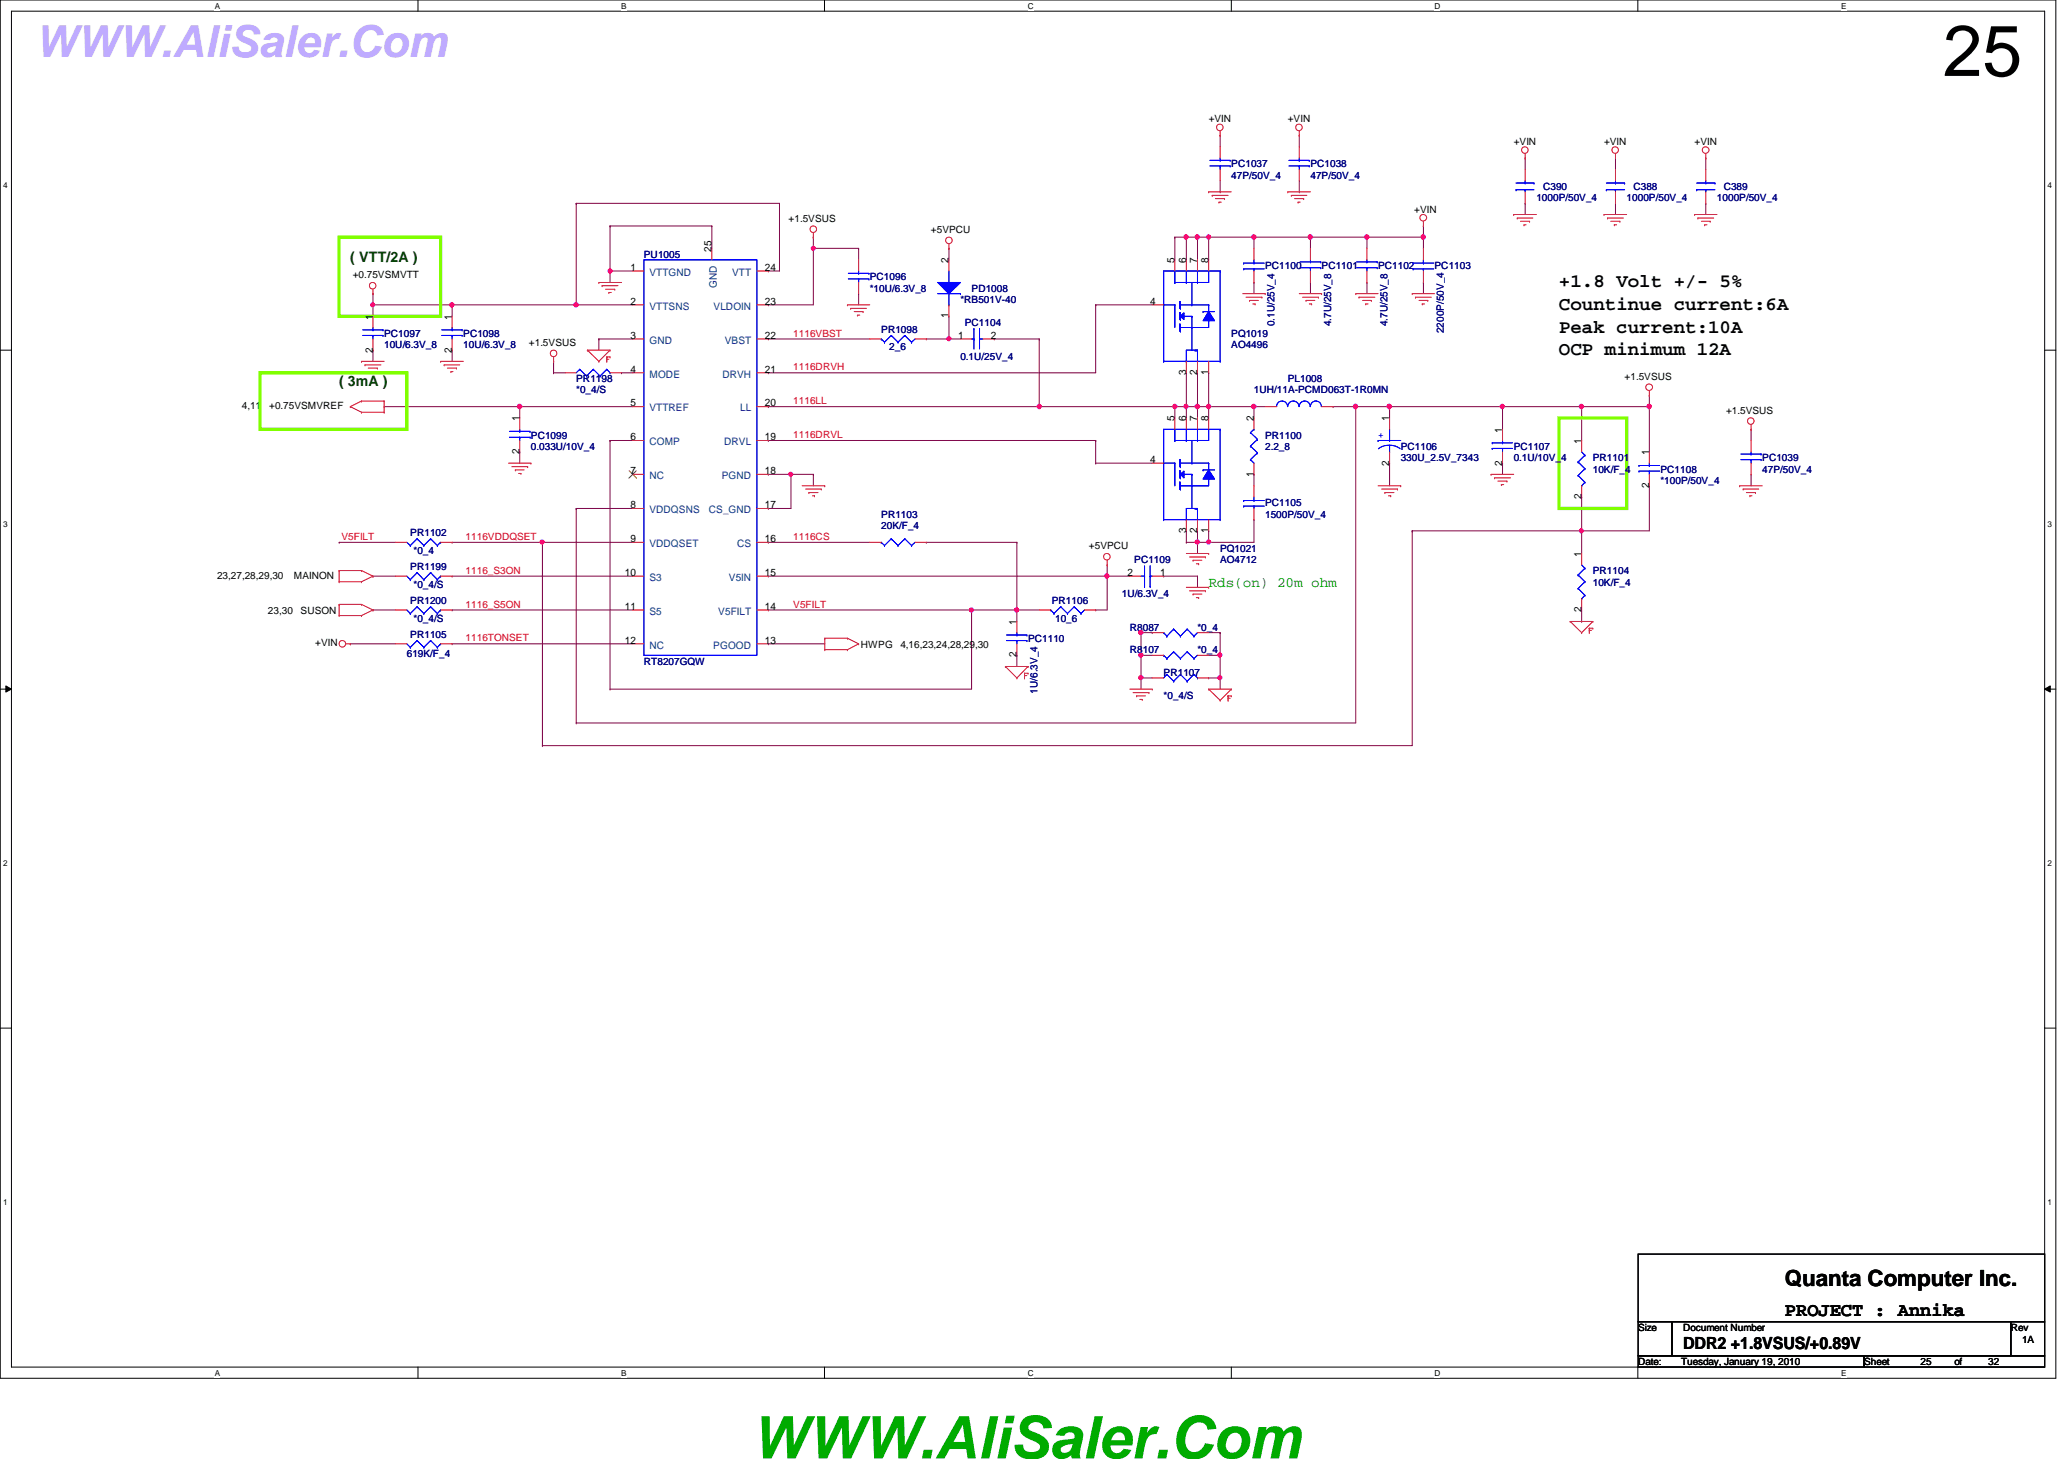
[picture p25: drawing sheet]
<svg xmlns="http://www.w3.org/2000/svg" width="297mm" height="210mm" viewBox="0 0 297 210" stroke-linecap="round" stroke-linejoin="round" font-family="sans-serif">
<defs><g id="words">
<text font-size="10.4" x="279.6" y="10.9">25</text>
<text font-size="8.5" fill="#00ab00" x="108.2" y="209.8">WWW.AliSaler.Com</text>
<text font-size="6.3" fill="#bfabff" x="5.1" y="8.2">WWW.AliSaler.Com</text>
<text font-size="3.2" x="256.9" y="185">Quanta Computer Inc.</text>
<g font-size="2.8">
<text x="224.4" y="41.3">+1.8 Volt +/- 5%</text>
<text x="224.4" y="44.6">Countinue current:6A</text>
<text x="224.4" y="47.8">Peak current:10A</text>
<text x="224.4" y="51.1">OCP minimum 12A</text>
<text x="256.9" y="189.3">PROJECT : Annika</text>
</g>
<text font-size="2.4" x="242.2" y="194.1">DDR2 +1.8VSUS/+0.89V</text>
<g font-size="2.1" fill="#004000">
<text x="50.4" y="37.6">( VTT/2A )</text>
<text x="48.8" y="55.5">( 3mA )</text>
</g>
<text font-size="2.1" fill="#008000" x="173.9" y="84.5">Rds(on) 20m ohm</text>
<g font-size="1.5">
<text x="90.7" y="38.9">1</text>
<text x="102.4" y="36.2" transform="rotate(-90 102.4 36.2)">25</text>
<text x="110.1" y="38.9">24</text>
<text x="136.5" y="37.8" transform="rotate(-90 136.5 37.8)">2</text>
<text x="169" y="37.8" transform="rotate(-90 169 37.8)">5</text>
<text x="170.7" y="37.8" transform="rotate(-90 170.7 37.8)">6</text>
<text x="172.3" y="37.8" transform="rotate(-90 172.3 37.8)">7</text>
<text x="173.9" y="37.8" transform="rotate(-90 173.9 37.8)">8</text>
<text x="53.6" y="46" transform="rotate(-90 53.6 46)">1</text>
<text x="65" y="46" transform="rotate(-90 65 46)">1</text>
<text x="90.7" y="43.8">2</text>
<text x="110.1" y="43.8">23</text>
<text x="136.5" y="45.8" transform="rotate(-90 136.5 45.8)">1</text>
<text x="165.5" y="43.8">4</text>
<text x="53.6" y="50.7" transform="rotate(-90 53.6 50.7)">2</text>
<text x="65" y="50.7" transform="rotate(-90 65 50.7)">2</text>
<text x="90.7" y="53.6">4</text>
<text x="90.7" y="48.7">3</text>
<text x="110.1" y="48.7">22</text>
<text x="110.1" y="53.6">21</text>
<text x="137.9" y="48.7">1</text>
<text x="142.6" y="48.7">2</text>
<text x="170.7" y="53.9" transform="rotate(-90 170.7 53.9)">3</text>
<text x="172.3" y="53.9" transform="rotate(-90 172.3 53.9)">2</text>
<text x="173.9" y="53.9" transform="rotate(-90 173.9 53.9)">1</text>
<text x="90.7" y="58.5">5</text>
<text x="110.1" y="58.5">20</text>
<text x="74.8" y="65.3" transform="rotate(-90 74.8 65.3)">2</text>
<text x="74.8" y="60.6" transform="rotate(-90 74.8 60.6)">1</text>
<text x="90.7" y="63.3">6</text>
<text x="110.1" y="63.3">19</text>
<text x="169" y="60.6" transform="rotate(-90 169 60.6)">5</text>
<text x="170.7" y="60.6" transform="rotate(-90 170.7 60.6)">6</text>
<text x="172.3" y="60.6" transform="rotate(-90 172.3 60.6)">7</text>
<text x="173.9" y="60.6" transform="rotate(-90 173.9 60.6)">8</text>
<text x="180.4" y="60.6" transform="rotate(-90 180.4 60.6)">2</text>
<text x="199.9" y="60.6" transform="rotate(-90 199.9 60.6)">1</text>
<text x="216.2" y="62.2" transform="rotate(-90 216.2 62.2)">1</text>
<text x="227.6" y="63.9" transform="rotate(-90 227.6 63.9)">1</text>
<text x="237.3" y="65.5" transform="rotate(-90 237.3 65.5)">1</text>
<text x="90.7" y="68.2">7</text>
<text x="110.1" y="68.2">18</text>
<text x="165.5" y="66.6">4</text>
<text x="180.4" y="68.6" transform="rotate(-90 180.4 68.6)">1</text>
<text x="199.9" y="67" transform="rotate(-90 199.9 67)">2</text>
<text x="216.2" y="67" transform="rotate(-90 216.2 67)">2</text>
<text x="227.6" y="71.8" transform="rotate(-90 227.6 71.8)">2</text>
<text x="237.3" y="70.2" transform="rotate(-90 237.3 70.2)">2</text>
<text x="90.7" y="78">9</text>
<text x="90.7" y="73.1">8</text>
<text x="110.1" y="73.1">17</text>
<text x="110.1" y="78">16</text>
<text x="170.7" y="76.7" transform="rotate(-90 170.7 76.7)">3</text>
<text x="172.3" y="76.7" transform="rotate(-90 172.3 76.7)">2</text>
<text x="173.9" y="76.7" transform="rotate(-90 173.9 76.7)">1</text>
<text x="89.9" y="82.8">10</text>
<text x="110.1" y="82.8">15</text>
<text x="162.3" y="82.8">2</text>
<text x="167" y="82.8">1</text>
<text x="227.6" y="80.1" transform="rotate(-90 227.6 80.1)">1</text>
<text x="89.9" y="87.7">11</text>
<text x="110.1" y="87.7">14</text>
<text x="146.3" y="89.9" transform="rotate(-90 146.3 89.9)">1</text>
<text x="227.6" y="88.1" transform="rotate(-90 227.6 88.1)">2</text>
<text x="89.9" y="92.6">12</text>
<text x="110.1" y="92.6">13</text>
<text x="146.3" y="94.6" transform="rotate(-90 146.3 94.6)">2</text>
</g>
<g font-size="1.5" fill="#004080">
<text x="93.5" y="39.7">VTTGND</text>
<text x="103.2" y="41.4" transform="rotate(-90 103.2 41.4)">GND</text>
<text x="105.4" y="39.7">VTT</text>
<text x="93.5" y="44.5">VTTSNS</text>
<text x="102.7" y="44.5">VLDOIN</text>
<text x="93.5" y="49.4">GND</text>
<text x="104.3" y="49.4">VBST</text>
<text x="93.5" y="54.3">MODE</text>
<text x="93.5" y="59.2">VTTREF</text>
<text x="104" y="54.3">DRVH</text>
<text x="106.5" y="59.2">LL</text>
<text x="93.5" y="64.1">COMP</text>
<text x="104.2" y="64.1">DRVL</text>
<text x="93.5" y="68.9">NC</text>
<text x="103.9" y="68.9">PGND</text>
<text x="93.5" y="73.8">VDDQSNS</text>
<text x="102" y="73.8">CS_GND</text>
<text x="93.5" y="83.6">S3</text>
<text x="93.5" y="78.7">VDDQSET</text>
<text x="104.9" y="83.6">V5IN</text>
<text x="106.1" y="78.7">CS</text>
<text x="93.5" y="88.4">S5</text>
<text x="103.4" y="88.4">V5FILT</text>
<text x="93.5" y="93.3">NC</text>
<text x="102.7" y="93.3">PGOOD</text>
</g>
<g font-size="1.4">
<text x="173.9" y="17.6">+VIN</text>
<text x="185.3" y="17.6">+VIN</text>
<text x="217.8" y="20.8">+VIN</text>
<text x="230.8" y="20.8">+VIN</text>
<text x="243.9" y="20.8">+VIN</text>
<text x="113.5" y="31.9">+1.5VSUS</text>
<text x="134" y="33.5">+5VPCU</text>
<text x="203.5" y="30.6">+VIN</text>
<text x="50.8" y="40">+0.75VSMVTT</text>
<text x="76.1" y="49.8">+1.5VSUS</text>
<text x="34.8" y="58.9">4,11</text>
<text x="38.7" y="58.9">+0.75VSMVREF</text>
<text x="233.8" y="54.7">+1.5VSUS</text>
<text x="248.4" y="59.5">+1.5VSUS</text>
<text x="31.2" y="83.3">23,27,28,29,30</text>
<text x="42.3" y="83.3">MAINON</text>
<text x="156.7" y="79">+5VPCU</text>
<text x="38.6" y="88.3">23,30</text>
<text x="43.3" y="88.3">SUSON</text>
<text x="45.4" y="93">+VIN</text>
<text x="123.9" y="93.2">HWPG</text>
<text x="129.6" y="93.2">4,16,23,24,28,29,30</text>
<text x="235.7" y="191.5">Size</text>
<text x="242.2" y="191.5">Document Number</text>
<text x="289.4" y="191.5">Rev</text>
<text x="235.7" y="196.4">Date:</text>
<text x="241.9" y="196.4">Tuesday, January 19, 2010</text>
<text x="268.3" y="196.4">Sheet</text>
<text x="276.4" y="196.4">25</text>
<text x="281.3" y="196.4">of</text>
<text x="286.1" y="196.4">32</text>
<text x="291" y="193.2">1A</text>
</g>
<g font-size="1.4" fill="#000080">
<text x="177.2" y="25.7">47P/50V_4</text>
<text x="177.2" y="24.1">PC1037</text>
<text x="188.6" y="25.7">47P/50V_4</text>
<text x="188.6" y="24.1">PC1038</text>
<text x="221.1" y="29">1000P/50V_4</text>
<text x="222.1" y="27.3">C390</text>
<text x="234.1" y="29">1000P/50V_4</text>
<text x="235.1" y="27.3">C388</text>
<text x="247.1" y="29">1000P/50V_4</text>
<text x="248.1" y="27.3">C389</text>
<text x="92.7" y="37.1">PU1005</text>
<text x="125.2" y="42">*10U/6.3V_8</text>
<text x="125.2" y="40.3">PC1096</text>
<text x="139.8" y="42">PD1008</text>
<text x="182.1" y="38.7">PC1100</text>
<text x="190.2" y="38.7">PC1101</text>
<text x="198.3" y="38.7">PC1102</text>
<text x="206.5" y="38.7">PC1103</text>
<text x="126.8" y="47.8">PR1098</text>
<text x="138.2" y="43.6">*RB501V-40</text>
<text x="138.9" y="46.9">PC1104</text>
<text x="183.4" y="46.9" transform="rotate(-90 183.4 46.9)">0.1U/25V_4</text>
<text x="191.6" y="46.9" transform="rotate(-90 191.6 46.9)">4.7U/25V_8</text>
<text x="199.7" y="46.9" transform="rotate(-90 199.7 46.9)">4.7U/25V_8</text>
<text x="207.8" y="47.9" transform="rotate(-90 207.8 47.9)">2200P/50V_4</text>
<text x="55.3" y="50.1">10U/6.3V_8</text>
<text x="55.3" y="48.5">PC1097</text>
<text x="66.7" y="50.1">10U/6.3V_8</text>
<text x="66.7" y="48.5">PC1098</text>
<text x="128" y="50.4">2_6</text>
<text x="138.2" y="51.7">0.1U/25V_4</text>
<text x="177.2" y="50.1">AO4496</text>
<text x="177.2" y="48.5">PQ1019</text>
<text x="82.9" y="56.6">*0_4/S</text>
<text x="82.9" y="55">PR1198</text>
<text x="180.5" y="56.6">1UH/11A-PCMD063T-1R0MN</text>
<text x="185.3" y="55">PL1008</text>
<text x="76.4" y="64.7">0.033U/10V_4</text>
<text x="76.4" y="63.1">PC1099</text>
<text x="182.1" y="64.7">2.2_8</text>
<text x="182.1" y="63.1">PR1100</text>
<text x="201.6" y="64.7">PC1106</text>
<text x="217.8" y="64.7">PC1107</text>
<text x="201.6" y="66.4">330U_2.5V_7343</text>
<text x="217.8" y="66.4">0.1U/10V_4</text>
<text x="229.2" y="68">10K/F_4</text>
<text x="229.2" y="66.4">PR1101</text>
<text x="239" y="69.6">*100P/50V_4</text>
<text x="239" y="68">PC1108</text>
<text x="253.6" y="68">47P/50V_4</text>
<text x="253.6" y="66.4">PC1039</text>
<text x="59.1" y="77.1">PR1102</text>
<text x="126.8" y="76.1">20K/F_4</text>
<text x="126.8" y="74.5">PR1103</text>
<text x="182.1" y="74.5">1500P/50V_4</text>
<text x="182.1" y="72.9">PC1105</text>
<text x="59.1" y="82">PR1199</text>
<text x="59.5" y="79.7">*0_4</text>
<text x="163.2" y="81">PC1109</text>
<text x="175.6" y="81">AO4712</text>
<text x="175.6" y="79.4">PQ1021</text>
<text x="229.2" y="82.6">PR1104</text>
<text x="59.1" y="86.8">PR1200</text>
<text x="59.5" y="89.5">*0_4/S</text>
<text x="59.5" y="84.6">*0_4/S</text>
<text x="151.4" y="86.8">PR1106</text>
<text x="151.8" y="89.5">10_6</text>
<text x="161.5" y="85.9">1U/6.3V_4</text>
<text x="229.2" y="84.2">10K/F_4</text>
<text x="58.5" y="94.5">619K/F_4</text>
<text x="59.1" y="91.7">PR1105</text>
<text x="92.7" y="95.6">RT8207GQW</text>
<text x="148" y="92.4">PC1110</text>
<text x="162.6" y="94">R8107</text>
<text x="162.6" y="90.8">R8087</text>
<text x="172.3" y="94">*0_4</text>
<text x="172.3" y="90.8">*0_4</text>
<text x="149.3" y="99.8" transform="rotate(-90 149.3 99.8)">1U/6.3V_4</text>
<text x="167.5" y="100.5">*0_4/S</text>
<text x="167.5" y="97.2">PR1107</text>
</g>
<g font-size="1.4" fill="#f00">
<text x="114.2" y="48.4">1116VBST</text>
<text x="114.2" y="53.3">1116DRVH</text>
<text x="114.2" y="58.2">1116LL</text>
<text x="114.2" y="63">1116DRVL</text>
<text x="49.1" y="77.7">V5FILT</text>
<text x="67" y="77.7">1116VDDQSET</text>
<text x="114.2" y="77.7">1116CS</text>
<text x="67" y="82.5">1116_S3ON</text>
<text x="67" y="87.4">1116_S5ON</text>
<text x="114.2" y="87.4">V5FILT</text>
<text x="67" y="92.3">1116TONSET</text>
</g>
<text font-size="1.4" fill="#00f" x="198.3" y="62.9">+</text>
<g font-size="1.2">
<text x="30.9" y="1.2">A</text>
<text x="89.4" y="1.2">B</text>
<text x="147.9" y="1.2">C</text>
<text x="206.5" y="1.2">D</text>
<text x="265" y="1.2">E</text>
<text x=".5" y="27.1">4</text>
<text x="294.7" y="27.1">4</text>
<text x=".5" y="75.8">3</text>
<text x="294.7" y="75.8">3</text>
<text x=".5" y="124.6">2</text>
<text x="294.7" y="124.6">2</text>
<text x=".5" y="173.4">1</text>
<text x="294.7" y="173.4">1</text>
<text x="30.9" y="197.9">A</text>
<text x="89.4" y="197.9">B</text>
<text x="147.9" y="197.9">C</text>
<text x="206.5" y="197.9">D</text>
<text x="265" y="197.9">E</text>
</g>
</g></defs>
<path d="M0 0h295.9v198.3h-295.9zM1.6 1.6h292.7v195.1h-292.7z" fill="none" stroke="#000" stroke-width=".14"/>
<g fill="#fff">
<path d="M30.9 .2h.7v1.3h-.7z"/>
<path d="M30.9 196.8h.7v1.4h-.7z"/>
</g>
<path d="M60.2 0v1.6M60.2 196.7v1.6" fill="none" stroke="#000" stroke-width=".14"/>
<g fill="#fff">
<path d="M89.4 .2h.7v1.3h-.7z"/>
<path d="M89.4 196.8h.7v1.4h-.7z"/>
</g>
<path d="M118.7 0v1.6M118.7 196.7v1.6" fill="none" stroke="#000" stroke-width=".14"/>
<g fill="#fff">
<path d="M147.9 .2h.8v1.3h-.8z"/>
<path d="M147.9 196.8h.8v1.4h-.8z"/>
</g>
<path d="M177.2 0v1.6M177.2 196.7v1.6" fill="none" stroke="#000" stroke-width=".14"/>
<g fill="#fff">
<path d="M206.5 .2h.8v1.3h-.8z"/>
<path d="M206.5 196.8h.8v1.4h-.8z"/>
</g>
<path d="M235.7 0v1.6M235.7 196.7v1.6" fill="none" stroke="#000" stroke-width=".14"/>
<g fill="#fff">
<path d="M265 .2h.7v1.3h-.7z"/>
<path d="M265 196.8h.7v1.4h-.7z"/>
<path d="M.5 26h.6v1.3h-.6z"/>
<path d="M294.7 26h.6v1.3h-.6z"/>
<path d="M.5 74.8h.6v1.3h-.6z"/>
<path d="M294.7 74.8h.6v1.3h-.6z"/>
</g>
<path d="M0 50.4h1.6M294.3 50.4h1.6" fill="none" stroke="#000" stroke-width=".14"/>
<g fill="#fff">
<path d="M.5 123.5h.6v1.3h-.6z"/>
<path d="M294.7 123.5h.6v1.3h-.6z"/>
</g>
<path d="M0 99.1h1.6M.8 98.7l.8 .4-.8 .5zM294.3 99.1h1.6M294.3 99.1l.8-.4v.9z" fill="none" stroke="#000" stroke-width=".14"/>
<path d="M.8 98.7l.8 .4-.8 .5zM294.3 99.1l.8-.4v.9z" fill="#000"/>
<g fill="#fff">
<path d="M.5 172.3h.6v1.3h-.6z"/>
<path d="M294.7 172.3h.6v1.3h-.6z"/>
</g>
<path d="M0 147.9h1.6M294.3 147.9h1.6" fill="none" stroke="#000" stroke-width=".14"/>
<path d="M102.4 32.5h.1M102.4 32.5v3.2M110.6 73.2h.1M113.8 68.2h.1M113.8 68.2v5h-3.2" fill="none" stroke="#800040" stroke-width=".14"/>
<circle cx="113.8" cy="68.2" r=".3" fill="#f0f"/>
<circle cx="113.8" cy="68.2" r=".3" fill="none" stroke="#f0f" stroke-width=".14"/>
<path d="M136.6 48.8h1.6M136.6 48.8h.1M170.7 58.5h1.6M170.7 58.5h.1M113.8 68.2h3.2M113.8 68.2h.1" fill="none" stroke="#800040" stroke-width=".14"/>
<circle cx="170.7" cy="58.5" r=".31" fill="#f0f"/>
<circle cx="170.7" cy="58.5" r=".31" fill="none" stroke="#f0f" stroke-width=".14"/>
<path d="M237.4 58.5h.1M237.4 58.5v6.5" fill="none" stroke="#800040" stroke-width=".14"/>
<circle cx="237.3" cy="58.5" r=".32" fill="#f0f"/>
<circle cx="237.3" cy="58.5" r=".32" fill="none" stroke="#f0f" stroke-width=".14"/>
<path d="M110.6 58.5h.1M143.1 48.8h6.5M143.1 48.8h.1M149.6 48.8h.1M149.6 48.8v9.7h-39M173.9 58.5h.1M173.9 58.5h6.6" fill="none" stroke="#800040" stroke-width=".14"/>
<circle cx="173.9" cy="58.5" r=".31" fill="#f0f"/>
<circle cx="173.9" cy="58.5" r=".31" fill="none" stroke="#f0f" stroke-width=".14"/>
<path d="M87.8 39h3.3M87.8 39h.1M87.8 39v1.6M180.5 34.1h.1M180.5 34.1v1.6M170.7 78h1.6M170.7 78h.1M146.3 94.3h.1M146.3 94.3v1.6" fill="none" stroke="#800040" stroke-width=".14"/>
<circle cx="172.3" cy="78" r=".31" fill="#f0f"/>
<circle cx="172.3" cy="78" r=".31" fill="none" stroke="#f0f" stroke-width=".14"/>
<g fill="none" stroke="#800040" stroke-width=".14">
<path d="M74.8 58.5h16.3M74.8 58.5h.1M86.2 48.8h4.9M86.2 48.8h.1M86.2 48.8v1.6M157.7 43.9h.1M157.7 43.9v9.7M172.3 58.5h.1M172.3 58.5v1.6M237.4 69.9h.1M237.4 69.9v6.5M146.3 87.8h.1"/>
<path d="M146.3 87.8v1.6"/>
</g>
<circle cx="74.8" cy="58.5" r=".32" fill="#f0f"/>
<circle cx="74.8" cy="58.5" r=".32" fill="none" stroke="#f0f" stroke-width=".14"/>
<path d="M136.6 35.7h.1M136.6 35.7v1.7M48.8 78h8.1M48.8 78h.1M65.1 78h13M65.1 78h.1M227.6 71.5h.1M227.6 71.5v4.9M65.1 92.6h26M65.1 92.6h.1" fill="none" stroke="#800040" stroke-width=".14"/>
<circle cx="227.6" cy="76.4" r=".3" fill="#f0f"/>
<circle cx="227.6" cy="76.4" r=".3" fill="none" stroke="#f0f" stroke-width=".14"/>
<path d="M53.7 43.9h.1M53.7 43.9v1.6M110.6 43.9h6.4M110.6 43.9h.1M191.9 58.5h3.2M191.9 58.5h.1M227.6 58.5h.1M227.6 58.5v4.9M50.4 92.6h6.5M50.4 92.6h.1" fill="none" stroke="#800040" stroke-width=".14"/>
<circle cx="227.6" cy="58.5" r=".31" fill="#f0f"/>
<circle cx="227.6" cy="58.5" r=".31" fill="none" stroke="#f0f" stroke-width=".14"/>
<path d="M188.6 34.1h8.1M188.6 34.1h.1M188.6 40.6h.1M188.6 40.6v1.6M203.2 76.4h24.4M203.2 76.4h.1M203.2 76.4v30.9" fill="none" stroke="#800040" stroke-width=".14"/>
<circle cx="188.6" cy="34.1" r=".32" fill="#f0f"/>
<circle cx="188.6" cy="34.1" r=".32" fill="none" stroke="#f0f" stroke-width=".14"/>
<path d="M204.8 34.1h.1M204.8 34.1v1.6" fill="none" stroke="#800040" stroke-width=".14"/>
<circle cx="204.8" cy="34.1" r=".32" fill="#f0f"/>
<circle cx="204.8" cy="34.1" r=".32" fill="none" stroke="#f0f" stroke-width=".14"/>
<path d="M172.3 58.5h1.6M172.3 58.5h.1" fill="none" stroke="#800040" stroke-width=".14"/>
<circle cx="172.3" cy="58.5" r=".32" fill="#f0f"/>
<circle cx="172.3" cy="58.5" r=".32" fill="none" stroke="#f0f" stroke-width=".14"/>
<path d="M173.9 53.6h.1M173.9 53.6v4.9M200 58.5h.1M200 58.5h16.2M172.3 78h1.6M172.3 78h.1" fill="none" stroke="#800040" stroke-width=".14"/>
<circle cx="216.2" cy="58.5" r=".31" fill="#f0f"/>
<circle cx="216.2" cy="58.5" r=".31" fill="none" stroke="#f0f" stroke-width=".14"/>
<g fill="none" stroke="#800040" stroke-width=".14">
<path d="M123.6 35.7h.1M123.6 35.7v1.7M53.7 50.4h.1M53.7 50.4v1.6M65.1 50.4h.1M65.1 50.4v1.6M82.9 43.9h8.2M82.9 43.9h.1M123.6 42.2h.1M123.6 42.2v1.7M216.2 58.5h.1M216.2 58.5v3.3"/>
<path d="M227.6 76.4h.1M227.6 76.4v3.2M227.6 89.4h.1M227.6 87.8v1.6"/>
</g>
<circle cx="82.9" cy="43.9" r=".31" fill="#f0f"/>
<circle cx="82.9" cy="43.9" r=".31" fill="none" stroke="#f0f" stroke-width=".14"/>
<path d="M53.7 42.2h.1M53.7 42.2v1.7M65.1 43.9h.1M65.1 43.9v1.6M65.1 43.9h17.8M74.8 58.5h.1M74.8 58.5v1.6M74.8 65h.1M74.8 65v1.6" fill="none" stroke="#800040" stroke-width=".14"/>
<circle cx="65" cy="43.9" r=".3" fill="#f0f"/>
<circle cx="65" cy="43.9" r=".3" fill="none" stroke="#f0f" stroke-width=".14"/>
<path d="M196.7 34.1h.1M196.7 34.1v1.6M196.7 34.1h8.1M216.2 66.6h.1M216.2 66.6v1.6" fill="none" stroke="#800040" stroke-width=".14"/>
<circle cx="196.7" cy="34.1" r=".32" fill="#f0f"/>
<circle cx="196.7" cy="34.1" r=".32" fill="none" stroke="#f0f" stroke-width=".14"/>
<path d="M188.6 34.1h.1M188.6 34.1v1.6M200 58.5h.1M200 58.5v1.6M204.8 40.6h.1M204.8 40.6v1.6M200 66.6h.1M200 66.6v3.3" fill="none" stroke="#800040" stroke-width=".14"/>
<circle cx="199.9" cy="58.5" r=".31" fill="#f0f"/>
<circle cx="199.9" cy="58.5" r=".31" fill="none" stroke="#f0f" stroke-width=".14"/>
<path d="M180.5 58.5h.1M180.5 58.5h1.6M170.7 76.4h.1M170.7 76.4v1.6M172.3 78h.1M172.3 76.4h.1M172.3 76.4v3.2M173.9 76.4h.1M173.9 78h.1M173.9 76.4v1.6M173.9 78h6.6" fill="none" stroke="#800040" stroke-width=".14"/>
<circle cx="173.9" cy="78" r=".3" fill="#f0f"/>
<circle cx="173.9" cy="78" r=".3" fill="none" stroke="#f0f" stroke-width=".14"/>
<path d="M195.1 58.5h4.9M195.1 58.5h.1M180.5 68.2h.1M180.5 74.8h.1M180.5 68.2v1.7M180.5 74.8v3.2" fill="none" stroke="#800040" stroke-width=".14"/>
<circle cx="199.9" cy="58.5" r=".31" fill="#f0f"/>
<circle cx="199.9" cy="58.5" r=".31" fill="none" stroke="#f0f" stroke-width=".14"/>
<circle cx="195.1" cy="58.5" r=".31" fill="#f0f"/>
<circle cx="195.1" cy="58.5" r=".31" fill="none" stroke="#f0f" stroke-width=".14"/>
<g fill="none" stroke="#800040" stroke-width=".14">
<path d="M82.9 29.3h29.3M82.9 29.3h.1M82.9 29.3v14.6M112.2 29.3h.1M112.2 29.3v9.7M53.7 43.9h11.4M53.7 43.9h.1M196.7 40.6h.1M196.7 40.6v1.6M110.6 68.2h3.2M110.6 63.4h.1M110.6 68.2h.1"/>
<path d="M110.6 63.4h47.1M117 68.2h.1M117 68.2v1.7M157.7 63.4h.1M157.7 63.4v3.2M110.6 92.6h.1M110.6 92.6h8.1M159.3 82.9h.1M159.3 82.9h3.3M167.5 82.9h4.8M167.5 82.9h.1M172.3 82.9h.1"/>
<path d="M172.3 82.9v1.6"/>
</g>
<circle cx="65" cy="43.9" r=".3" fill="#f0f"/>
<circle cx="65" cy="43.9" r=".3" fill="none" stroke="#f0f" stroke-width=".14"/>
<circle cx="53.6" cy="43.9" r=".3" fill="#f0f"/>
<circle cx="53.6" cy="43.9" r=".3" fill="none" stroke="#f0f" stroke-width=".14"/>
<path d="M110.6 87.8h.1M110.6 87.8h29.2M157.7 87.8h.1M159.3 81.3h.1M159.3 82.9h.1M159.3 81.3v6.5h-1.6" fill="none" stroke="#800040" stroke-width=".14"/>
<circle cx="159.3" cy="82.9" r=".31" fill="#f0f"/>
<circle cx="159.3" cy="82.9" r=".31" fill="none" stroke="#f0f" stroke-width=".14"/>
<path d="M117 35.7h.1M117 34.1h.1M117 34.1v9.8M117 35.7h6.6M172.3 34.1h.1M172.3 34.1v3.3M110.6 82.9h48.7M110.6 82.9h.1" fill="none" stroke="#800040" stroke-width=".14"/>
<circle cx="117" cy="35.7" r=".3" fill="#f0f"/>
<circle cx="117" cy="35.7" r=".3" fill="none" stroke="#f0f" stroke-width=".14"/>
<path d="M195.1 58.5h.1M195.1 58.5v45.5M87.8 99.1h.1M87.8 99.1h52" fill="none" stroke="#800040" stroke-width=".14"/>
<circle cx="195.1" cy="58.5" r=".31" fill="#f0f"/>
<circle cx="195.1" cy="58.5" r=".31" fill="none" stroke="#f0f" stroke-width=".14"/>
<path d="M78.1 78h13M78.1 78h.1M82.9 73.2h8.2M82.9 73.2h.1M82.9 73.2v30.8M82.9 104h112.2M82.9 104h.1" fill="none" stroke="#800040" stroke-width=".14"/>
<circle cx="78" cy="78" r=".3" fill="#f0f"/>
<circle cx="78" cy="78" r=".3" fill="none" stroke="#f0f" stroke-width=".14"/>
<g fill="none" stroke="#800040" stroke-width=".14">
<path d="M78.1 78h.1M78.1 78v29.3M87.8 63.4h3.3M87.8 63.4h.1M87.8 63.4v35.7M227.6 76.4h9.8M227.6 76.4h.1M53.7 82.9h3.2M53.7 87.8h3.2M53.7 82.9h.1M53.7 87.8h.1M139.8 87.8h.1"/>
<path d="M139.8 87.8v11.3M78.1 107.3h.1M78.1 107.3h125.1"/>
</g>
<circle cx="139.8" cy="87.8" r=".31" fill="#f0f"/>
<circle cx="139.8" cy="87.8" r=".31" fill="none" stroke="#f0f" stroke-width=".14"/>
<path d="M136.6 45.5h.1M136.6 45.5v3.3" fill="none" stroke="#800040" stroke-width=".14"/>
<circle cx="136.6" cy="48.7" r=".3" fill="#f0f"/>
<circle cx="136.6" cy="48.7" r=".3" fill="none" stroke="#f0f" stroke-width=".14"/>
<path d="M180.5 34.1h.1M180.5 34.1h8.1" fill="none" stroke="#800040" stroke-width=".14"/>
<circle cx="180.4" cy="34.1" r=".32" fill="#f0f"/>
<circle cx="180.4" cy="34.1" r=".32" fill="none" stroke="#f0f" stroke-width=".14"/>
<path d="M87.8 32.5h.1M87.8 32.5v6.5M110.6 48.8h14.6M110.6 48.8h.1" fill="none" stroke="#800040" stroke-width=".14"/>
<circle cx="87.8" cy="39" r=".3" fill="#f0f"/>
<circle cx="87.8" cy="39" r=".3" fill="none" stroke="#f0f" stroke-width=".14"/>
<g fill="none" stroke="#800040" stroke-width=".14">
<path d="M87.8 32.5h14.6M87.8 32.5h.1M110.6 39h1.6M110.6 39h.1M55.3 58.5h19.5M55.3 58.5h.1M110.6 53.6h.1M110.6 53.6h47.1M110.6 78h14.6M110.6 78h.1M157.7 66.6h.1M157.7 66.6h8.1"/>
<path d="M139.8 87.8h6.5M139.8 87.8h.1M173.9 97.5h.1M173.9 97.5h1.7M175.6 97.5h.1M175.6 97.5v1.6"/>
</g>
<circle cx="175.6" cy="97.5" r=".3" fill="#f0f"/>
<circle cx="175.6" cy="97.5" r=".3" fill="none" stroke="#f0f" stroke-width=".14"/>
<path d="M180.5 40.6h.1M180.5 58.5h.1M180.5 40.6v1.6M180.5 58.5v1.6M227.6 58.5h9.8M227.6 58.5h.1" fill="none" stroke="#800040" stroke-width=".14"/>
<circle cx="180.4" cy="58.5" r=".32" fill="#f0f"/>
<circle cx="180.4" cy="58.5" r=".32" fill="none" stroke="#f0f" stroke-width=".14"/>
<path d="M164.2 97.5h1.6M164.2 97.5h.1" fill="none" stroke="#800040" stroke-width=".14"/>
<circle cx="164.2" cy="97.5" r=".31" fill="#f0f"/>
<circle cx="164.2" cy="97.5" r=".31" fill="none" stroke="#f0f" stroke-width=".14"/>
<path d="M170.7 53.6h.1M170.7 53.6v4.9M133.3 78h13M133.3 78h.1M146.3 87.8h3.3M146.3 87.8h.1M164.2 97.5h.1M164.2 97.5v1.6" fill="none" stroke="#800040" stroke-width=".14"/>
<circle cx="146.3" cy="87.8" r=".3" fill="#f0f"/>
<circle cx="146.3" cy="87.8" r=".3" fill="none" stroke="#f0f" stroke-width=".14"/>
<path d="M146.3 78h.1M146.3 78v9.8" fill="none" stroke="#800040" stroke-width=".14"/>
<circle cx="146.3" cy="87.8" r=".3" fill="#f0f"/>
<circle cx="146.3" cy="87.8" r=".3" fill="none" stroke="#f0f" stroke-width=".14"/>
<path d="M169.1 58.5h1.6M169.1 58.5h.1M172.3 53.6h.1M172.3 53.6v4.9" fill="none" stroke="#800040" stroke-width=".14"/>
<circle cx="169.1" cy="58.5" r=".31" fill="#f0f"/>
<circle cx="169.1" cy="58.5" r=".31" fill="none" stroke="#f0f" stroke-width=".14"/>
<path d="M173.9 34.1h.1M173.9 34.1h6.6M204.8 32.5h.1M204.8 32.5v1.6M133.3 48.8h3.3M133.3 48.8h.1" fill="none" stroke="#800040" stroke-width=".14"/>
<circle cx="173.9" cy="34.1" r=".31" fill="#f0f"/>
<circle cx="173.9" cy="34.1" r=".31" fill="none" stroke="#f0f" stroke-width=".14"/>
<g fill="none" stroke="#800040" stroke-width=".14">
<path d="M169.1 34.1h.1M169.1 34.1v3.3M169.1 34.1h1.6M170.7 34.1h.1M170.7 34.1v3.3M79.7 53.6h.1M79.7 52h.1M79.7 52v1.6M79.7 53.6h1.6M89.4 53.6h1.7M89.4 53.6h.1M157.7 43.9h.1"/>
<path d="M157.7 43.9h8.1M216.2 58.5h.1M216.2 58.5h11.4M237.4 56.9h.1M237.4 56.9v1.6M65.1 82.9h26M65.1 87.8h26M65.1 82.9h.1M65.1 87.8h.1"/>
</g>
<circle cx="170.7" cy="34.1" r=".31" fill="#f0f"/>
<circle cx="170.7" cy="34.1" r=".31" fill="none" stroke="#f0f" stroke-width=".14"/>
<path d="M170.7 34.1h3.2M172.3 34.1h.1M173.9 34.1h.1M173.9 34.1v3.3" fill="none" stroke="#800040" stroke-width=".14"/>
<circle cx="172.3" cy="34.1" r=".32" fill="#f0f"/>
<circle cx="172.3" cy="34.1" r=".32" fill="none" stroke="#f0f" stroke-width=".14"/>
<path d="M149.6 58.5h.1M149.6 58.5h19.5M169.1 58.5h.1M169.1 58.5v1.6" fill="none" stroke="#800040" stroke-width=".14"/>
<circle cx="149.5" cy="58.5" r=".31" fill="#f0f"/>
<circle cx="149.5" cy="58.5" r=".31" fill="none" stroke="#f0f" stroke-width=".14"/>
<path d="M170.7 58.5h.1M170.7 58.5v1.6M173.9 58.5h.1M173.9 58.5v1.6M175.6 94.3h.1M175.6 94.3v3.2" fill="none" stroke="#800040" stroke-width=".14"/>
<circle cx="175.6" cy="94.2" r=".3" fill="#f0f"/>
<circle cx="175.6" cy="94.2" r=".3" fill="none" stroke="#f0f" stroke-width=".14"/>
<path d="M164.2 94.3h.1M164.2 94.3v3.2" fill="none" stroke="#800040" stroke-width=".14"/>
<circle cx="164.2" cy="94.2" r=".31" fill="#f0f"/>
<circle cx="164.2" cy="94.2" r=".31" fill="none" stroke="#f0f" stroke-width=".14"/>
<path d="M164.2 94.3h1.6M164.2 94.3h.1M164.2 91h.1M164.2 91v3.3M173.9 91h1.7M173.9 94.3h1.7M175.6 91h.1M175.6 94.3h.1M175.6 91v3.3" fill="none" stroke="#800040" stroke-width=".14"/>
<circle cx="164.2" cy="91" r=".32" fill="#f0f"/>
<circle cx="164.2" cy="91" r=".32" fill="none" stroke="#f0f" stroke-width=".14"/>
<g fill="none" stroke="#800040" stroke-width=".14">
<path d="M175.6 19.5h.1M175.6 19.5v1.6M187 19.5h.1M187 19.5v1.6M175.6 27.6h.1M175.6 26v1.6M187 27.6h.1M187 26v1.6M219.5 29.3h.1M219.5 22.7h.1M219.5 22.7v1.7M219.5 29.3v1.6"/>
<path d="M232.5 22.7h.1M232.5 29.3h.1M232.5 22.7v1.7M232.5 29.3v1.6M245.5 22.7h.1M245.5 29.3h.1M245.5 22.7v1.7M245.5 29.3v1.6M252 68.2h.1M252 61.8h.1M252 61.8v1.6M252 68.2v1.7"/>
<path d="M164.2 91h1.6M165.8 91h.1"/>
</g>
<g fill="none" stroke="#f00" stroke-width=".14">
<path d="M175.6 19.5h.1M175.6 18.8v.7M187 19.5h.1M187 18.8v.7M117 34.1h.1M117 33.5v.6M123.6 37.4v1.6M136.6 35.7h.1M136.6 35.1v.6M173.9 27.6h.1M173.9 27.6h3.3M174.5 28.1h.1"/>
<path d="M174.5 28.1h2.2M174.9 28.6h1.3M175.4 29.1h.4M175.4 29.1h.1M176.2 28.6h.1M185.3 27.6h3.3M185.3 27.6h.1M185.8 28.1h2.3M185.8 28.1h.1M186.3 28.6h1.3M186.8 29.1h.3M186.8 29.1h.1"/>
<path d="M187.6 28.6h.1M196.7 35.7v1.7M196.7 39v1.6M204.8 32.5h.1M204.8 31.8v.7M217.8 30.9h3.3M217.8 30.9h.1M218.4 31.4h2.2M218.4 31.4h.1M218.8 31.8h1.3M219.3 32.3h.1M219.3 32.3h.3"/>
<path d="M219.5 22.7h.1M219.5 22.1v.6M220.1 31.8h.1M230.8 30.9h3.3M230.8 30.9h.1M231.3 31.4h2.3M231.3 31.4h.1M231.8 31.8h1.3M232.3 32.3h.4M232.3 32.3h.1M232.5 22.7h.1M232.5 22.1v.6"/>
<path d="M233.1 31.8h.1M243.9 30.9h3.2M243.9 30.9h.1M244.3 31.4h.1M244.3 31.4h2.3M244.9 31.8h1.2M245.3 32.3h.1M245.3 32.3h.4M245.5 22.7h.1M245.5 22.1v.6M246.1 31.8h.1M50.4 58.5l1.6 .8"/>
<path d="M50.4 58.5h.1M52 59.3h.1M52 57.7h.1M52 52h.1M52 57.7h3.3M52 57.7l-1.6 .8M52 59.3h3.3M52 52h3.3M52.5 52.5h2.3M52.5 52.5h.1M53 53h1.3M53.5 53.5h.1"/>
<path d="M53.5 53.5h.3M53.7 42.2h.1M53.7 41.6v.6M54.3 53h.1M55.3 57.7h.1M55.3 59.3h.1M55.3 57.7v1.6M63.4 52h.1M63.4 52h3.3M63.9 52.5h.1M63.9 52.5h2.3M64.4 53h1.3"/>
<path d="M64.9 53.5h.1M64.9 53.5h.3M65.7 53h.1M79.7 52h.1M79.7 51.4v.6M84.5 50.4l1.7 1.6M84.5 50.4h.1M84.5 50.4h3.3M86.2 40.6h3.2M86.2 40.6h.1M86.2 52h.1M86.7 41.1h2.2"/>
<path d="M86.7 41.1h.1M87.2 41.6h1.3M87.3 51.7h.3M87.3 51.4h.1M87.3 52h.1M87.3 51.7h.1M87.3 51.4h.5M87.3 51.4v.6M87.6 42.1h.1M87.6 42.1h.4M87.8 50.4h.1M87.8 51.4h.1"/>
<path d="M87.8 50.4l-1.6 1.6M88.5 41.6h.1M122 43.9h3.2M122 43.9h.1M122.4 44.4h2.3M122.4 44.4h.1M122.9 44.8h1.3M123.4 45.3h.1M123.4 45.3h.3M123.6 40.6v1.6M124.2 44.8h.1M178.9 42.2h3.2"/>
<path d="M179.3 42.8h2.3M179.8 43.2h.1M179.8 43.2h1.3M180.3 43.7h.3M180.6 43.7h.1M181.6 42.8h.1M182.1 42.2h.1M187 42.2h3.2M187.4 42.8h2.3M188 43.2h1.2M188 43.2h.1M188.4 43.7h.4"/>
<path d="M188.8 43.7h.1M189.7 42.8h.1M190.2 42.2h.1M195.1 42.2h3.2M195.1 42.2h.1M195.6 42.8h2.3M195.6 42.8h.1M196.1 43.2h1.3M196.6 43.7h.1M196.6 43.7h.3M197.4 43.2h.1M203.2 42.2h3.3"/>
<path d="M203.2 42.2h.1M203.7 42.8h.1M203.7 42.8h2.3M204.2 43.2h1.3M204.7 43.7h.1M204.7 43.7h.3M205.5 43.2h.1M237.4 56.9h.1M237.4 56.2v.7M73.2 66.6h3.2M73.7 67.1h2.2M74.2 67.6h.1"/>
<path d="M74.2 67.6h1.2M74.6 68.1h.4M75 68.1h.1M75.9 67.1h.1M76.4 66.6h.1M115.4 69.9h3.3M115.9 70.4h2.3M116.4 70.9h.1M116.4 70.9h1.3M116.9 71.3h.3M117.2 71.3h.1M118.2 70.4h.1"/>
<path d="M118.7 69.9h.1M170.7 79.6h3.2M173.9 79.6h.1M180.5 60.1v1.7M180.5 66.6v1.6M198.3 69.9h3.3M198.8 70.4h2.3M199.3 70.9h.1M199.3 70.9h1.3M199.8 71.3h.3M200.1 71.3h.1M201.1 70.4h.1"/>
<path d="M201.6 69.9h.1M214.6 68.2h3.2M214.6 68.2h.1M215.1 68.7h2.3M215.1 68.7h.1M215.6 69.2h1.3M216.1 69.7h.3M216.1 69.7h.1M216.9 69.2h.1M250.4 69.9h3.2M250.4 69.9h.1M250.9 70.4h2.2"/>
<path d="M250.9 70.4h.1M251.3 70.9h1.3M251.8 71.3h.1M251.8 71.3h.3M252 61.8h.1M252 61.1v.7M252.6 70.9h.1M48.8 88.6h3.2M48.8 83.7h3.2M48.8 88.6h.1M48.8 87h.1M48.8 83.7h.1"/>
<path d="M48.8 82.1h.1M48.8 82.1v1.6M48.8 87v1.6M48.8 87h3.2M48.8 82.1h3.2M49.8 92.6h.6M50.4 92.6h.1M52 88.6h.1M52 87h.1M52 82.1h.1M52 83.7h.1M52 87l1.7 .8"/>
<path d="M52 82.1l1.7 .8M53.7 87.8h.1M53.7 82.9h.1M53.7 87.8l-1.7 .8M53.7 82.9l-1.7 .8M118.7 93.5h3.3M118.7 93.5h.1M118.7 91.8h.1M118.7 91.8h3.3M118.7 91.8v1.7M122 91.8h.1M122 93.5h.1"/>
<path d="M122 91.8l1.6 .8M123.6 92.6h.1M123.6 92.6l-1.6 .9M144.7 95.9l1.6 1.6M144.7 95.9h.1M144.7 95.9h3.3M146.3 97.5h.1M147.4 96.9h.1M147.4 97.5h.1M147.4 97.2h.1M147.4 96.9h.6M147.4 96.9v.6"/>
<path d="M147.4 97.2h.4M148 95.9h.1M148 96.9h.1M148 95.9l-1.7 1.6M159.3 81.3h.1M159.3 80.6v.7M162.6 99.1h3.2M163.1 99.7h2.3M165.4 99.7h.1M165.8 99.1h.1M170.7 84.5h3.2M171.2 80.1h2.3"/>
<path d="M171.2 85h2.3M171.7 80.6h.1M171.7 85.5h.1M171.7 80.6h1.3M171.7 85.5h1.3M172.2 81.1h.3M172.2 86h.3M172.5 81.1h.1M172.5 86h.1M173.5 80.1h.1M173.5 85h.1M173.9 84.5h.1"/>
<path d="M173.9 99.1h.1M173.9 99.1h3.3M173.9 99.1l1.7 1.7M177.2 99.1h.1M177.2 99.1l-1.6 1.7M226 89.4l1.6 1.6M226 89.4h.1M226 89.4h3.2M227.6 91h.1M228.7 90.7h.4M228.7 90.4h.1M228.7 91h.1"/>
<path d="M228.7 90.7h.1M228.7 90.4h.5M228.7 90.4v.6M229.2 89.4h.1M229.2 90.4h.1M229.2 89.4l-1.6 1.6M163.6 100.1h.1M163.6 100.1h1.2M164 100.6h.4M164.4 100.6h.1M175.6 100.8h.1M176.7 100.5h.3"/>
<path d="M176.7 100.1h.1M176.7 100.8h.1M176.7 100.5h.1M176.7 100.1h.5M176.7 100.1v.7M177.2 100.1h.1"/>
<circle cx="175.5" cy="18.3" r=".47"/>
<circle cx="186.9" cy="18.3" r=".47"/>
<circle cx="117" cy="33" r=".47"/>
<circle cx="136.6" cy="34.6" r=".47"/>
<circle cx="204.8" cy="31.3" r=".48"/>
<circle cx="219.4" cy="21.6" r=".47"/>
<circle cx="232.4" cy="21.6" r=".47"/>
<circle cx="245.5" cy="21.6" r=".48"/>
<circle cx="53.6" cy="41.1" r=".47"/>
<circle cx="79.7" cy="50.8" r=".47"/>
<circle cx="237.3" cy="55.7" r=".48"/>
<circle cx="252" cy="60.6" r=".47"/>
<circle cx="49.3" cy="92.6" r=".47"/>
<circle cx="159.3" cy="80.1" r=".47"/>
</g>
<path d="M235.8 180.4h58.5v9.8h-58.5zM235.8 190.2h4.8v4.9h-4.8zM235.8 195.1h32.5v1.6h-32.5zM240.6 190.2h48.8v4.9h-48.8zM268.3 195.1h26v1.6h-26zM289.4 190.2h4.9v4.9h-4.9z" fill="none" stroke="#000" stroke-width=".14"/>
<path d="M48.8 34.1h14.6v11.4h-14.6zM37.4 53.6h21.1v8.2h-21.1zM224.4 60.1h9.7v13.1h-9.7z" fill="none" stroke="#80ff00" stroke-width=".47"/>
<g fill="none" stroke="#00f" stroke-width=".14">
<path d="M122.1 39.3h2.9M123.6 39.3h.1M123.6 39v.3M125 39.3h.1M195.2 38.5h3M195.2 37.7h3M196.7 37.7h.1M196.7 38.5h.1M196.7 37.4v.3M196.7 38.5v.5M198.2 38.5h.1M198.2 37.7h.1"/>
<path d="M122.1 40.1h2.9M123.6 40.1h.1M123.6 40.1v.5M125 40.1h.1M180 66.1h.1M180 64.2h.1M180 62.2h.1M180 66.1l.5 .5M180 64.2l1 1M180 62.2l1 1M180.5 61.8l-.5 .4M180.5 61.8h.1"/>
<path d="M181 65.2l-1 .9M181 63.2l-1 1M181 65.2h.1M181 63.2h.1"/>
</g>
<path d="M173.9 44.8l.9 1.3h-1.7z" fill="#00f"/>
<path d="M173.9 44.8l.9 1.3h-1.7z" fill="none" stroke="#00f" stroke-width=".14"/>
<path d="M169.9 45.5l.5-.5v1z" fill="#00f"/>
<g fill="none" stroke="#00f" stroke-width=".14">
<path d="M167.5 39h.1M167.5 39v13M167.5 39h8.1M169.1 39v1.6M170.7 39v1.6M172.3 39v1.6M173.9 39h.1M173.9 39v1.6h-4.8M175.6 39h.1M175.6 39v13M167.5 43.9h1.6M167.5 43.9h.1"/>
<path d="M167.5 52h.1M167.5 52h8.1M169.1 43.9h.1M169.1 40.6h.1M169.1 43.9v3.2M169.8 46.7h.1M169.8 45h.1M169.8 43.4h.1M169.8 43.4v1h.1M169.8 45v1h.1M169.8 46.7v.9h.1M169.9 45.5l.5-.5v1z"/>
<path d="M169.9 47.6h.1M169.9 46.7h.1M169.9 46h.1M169.9 45h.1M169.9 44.4h.1M169.9 43.4h.1M169.9 47.1h.1M169.9 43.9h4M169.9 43.4v1M169.9 45v1M169.9 46.7v.9M170.4 45.5h1.1"/>
<path d="M170.4 45.5h.1M170.7 52h.1M170.7 40.6h.1M171.5 43.9h.1M171.5 47.1h.1M171.5 45.5h.1M171.5 40.6v3.3M171.5 45.5v4.9M172 50.4h.1M172.2 50.4h.1M172.3 52h.1M172.3 40.6h.1"/>
<path d="M172.3 50.4h.1M172.3 50.4v1.6M172.3 50.4h-1.6v1.6M173.1 44.8h.1M173.1 44.8h1.7M173.9 46.1h.1M173.9 43.9h.1M173.9 43.9v.9M173.9 46.1v1h-4M175.6 52h.1"/>
</g>
<path d="M173.9 44.8l.9 1.3h-1.7z" fill="#00f"/>
<path d="M173.9 44.8l.9 1.3h-1.7z" fill="none" stroke="#00f" stroke-width=".14"/>
<path d="M169.9 45.5l.5-.5v1z" fill="#00f"/>
<g fill="none" stroke="#00f" stroke-width=".14">
<path d="M167.5 39h.1M167.5 39v13M167.5 39h8.1M169.1 39v1.6M170.7 39v1.6M172.3 39v1.6M173.9 39h.1M173.9 39v1.6h-4.8M174.1 23.9h2.9M174.1 23.1h2.9M175.6 39h.1M175.6 23.1h.1"/>
<path d="M175.6 23.9h.1M175.6 22.7v.4M175.6 23.9v.5M175.6 39v13M177 23.9h.1M177 23.1h.1M231.2 27.3h.1M231.2 26.3h2.6M231.2 27.3h2.6M232.5 27.3h.1M232.5 26.3h.1M232.5 26v.3"/>
<path d="M232.5 27.3v.3M233.8 26.3h.1M126.8 48.8h.1M126.8 48.8l.5 .4M127.3 49.2h.1M128.3 48.3h.1M128.3 48.3l-1 .9M128.3 48.3l.9 .9M129.2 49.2h.1M130.2 48.3h.1M130.2 48.3l-1 .9M130.2 48.3l1 .9"/>
<path d="M131.2 49.2h.1M131.7 48.8l-.5 .4M167.5 43.9h1.6M167.5 43.9h.1M167.5 52h.1M167.5 52h8.1M169.1 43.9h.1M169.1 40.6h.1M169.1 43.9v3.2M169.8 46.7h.1M169.8 45h.1M169.8 43.4h.1"/>
<path d="M169.8 43.4v1h.1M169.8 45v1h.1M169.8 46.7v.9h.1M169.9 45.5l.5-.5v1zM169.9 47.6h.1M169.9 46.7h.1M169.9 46h.1M169.9 45h.1M169.9 44.4h.1M169.9 43.4h.1M169.9 47.1h.1M169.9 43.9h4"/>
<path d="M169.9 43.4v1M169.9 45v1M169.9 46.7v.9M170.4 45.5h1.1M170.4 45.5h.1M170.7 52h.1M170.7 40.6h.1M171.5 43.9h.1M171.5 47.1h.1M171.5 45.5h.1M171.5 40.6v3.3M171.5 45.5v4.9"/>
<path d="M172 50.4h.1M172.2 50.4h.1M172.3 52h.1M172.3 40.6h.1M172.3 50.4h.1M172.3 50.4v1.6M172.3 50.4h-1.6v1.6M173.1 44.8h.1M173.1 44.8h1.7M173.9 46.1h.1M173.9 43.9h.1M173.9 43.9v.9"/>
<path d="M173.9 46.1v1h-4M175.6 52h.1M198.3 63.4h3.3M198.3 63.4h.1M200 65h.1M200 63.4h.1M200 64.1h-.1a2.48 2.48 0 0 0-1.5 .5M200 61.8v1.6M200 64.1v.9M200 64.1a2.45 2.45 0 0 1 1.5 .5M167.9 97l-.4 .5M167.9 97h.1"/>
<path d="M167.9 97l1 1M168.9 98h.1M169.9 97l-1 1M169.9 97h.1M169.9 97l1 1M170.9 98h.1M171.8 97h.1M171.8 97l.5 .5M171.8 97l-.9 1M172.3 97.5h.1"/>
</g>
<g fill="none" stroke="#f00" stroke-width=".14">
<path d="M169.1 37.4v1.6M170.7 37.4v1.6M172.3 37.4v1.6M173.9 37.4v1.6M175.6 21.1v1.6M175.6 24.4v1.6M232.5 24.4v1.6M232.5 27.6v1.7M125.2 48.8h1.6M131.7 48.8h1.6M165.8 43.9h1.7M170.7 52v1.6"/>
<path d="M172.3 52v1.6M173.9 52v1.6M200 60.1v1.7M200 65v1.6M165.8 97.5h1.7M172.3 97.5h1.6"/>
</g>
<path d="M173.9 67.6l.9 1.3h-1.7z" fill="#00f"/>
<path d="M173.9 67.6l.9 1.3h-1.7z" fill="none" stroke="#00f" stroke-width=".14"/>
<path d="M169.9 68.2l.5-.4v.9z" fill="#00f"/>
<g fill="none" stroke="#00f" stroke-width=".14">
<path d="M167.5 66.6h1.6M167.5 66.6h.1M167.5 61.8h.1M167.5 74.8h.1M167.5 74.8h8.1M167.5 61.8v13M167.5 61.8h8.1M169.1 66.6h.1M169.1 63.4h.1M169.1 61.8v1.6M169.1 66.6v3.3M169.8 69.4h.1"/>
<path d="M169.8 67.8h.1M169.8 66.1h.1M169.8 66.1v1h.1M169.8 67.8v.9h.1M169.8 69.4v1h.1M169.9 68.2l.5-.4v.9zM169.9 70.4h.1M169.9 69.4h.1M169.9 68.7h.1M169.9 67.8h.1M169.9 67.1h.1M169.9 66.1h.1"/>
<path d="M169.9 69.9h.1M169.9 66.6h4M169.9 66.1v1M169.9 67.8v.9M169.9 69.4v1M170.4 68.2h1.1M170.4 68.2h.1M170.7 74.8h.1M170.7 63.4h.1M170.7 61.8v1.6M171.5 66.6h.1M171.5 69.9h.1"/>
<path d="M171.5 68.2h.1M171.5 63.4v3.2M171.5 68.2v5M172 73.2h.1M172.2 73.2h.1M172.3 74.8h.1M172.3 63.4h.1M172.3 73.2h.1M172.3 61.8v1.6M172.3 73.2v1.6M172.3 73.2h-1.6v1.6M173.1 67.6h.1"/>
<path d="M173.1 67.6h1.7M173.9 68.9h.1M173.9 66.6h.1M173.9 61.8h.1M173.9 61.8v1.6h-4.8M173.9 66.6v1M173.9 68.9v1h-4M175.6 74.8h.1M175.6 61.8h.1M175.6 61.8v13"/>
</g>
<path d="M173.9 67.6l.9 1.3h-1.7z" fill="#00f"/>
<path d="M173.9 67.6l.9 1.3h-1.7z" fill="none" stroke="#00f" stroke-width=".14"/>
<path d="M169.9 68.2l.5-.4v.9z" fill="#00f"/>
<g fill="none" stroke="#00f" stroke-width=".14">
<path d="M126.8 78h.1M126.8 78l.5 .5M127.3 78.5h.1M128.3 77.5h.1M128.3 77.5l-1 1M128.3 77.5l.9 1M129.2 78.5h.1M130.2 77.5h.1M130.2 77.5l-1 1M130.2 77.5l1 1M131.2 78.5h.1M131.7 78l-.5 .5"/>
<path d="M167.5 66.6h1.6M167.5 66.6h.1M167.5 61.8h.1M167.5 74.8h.1M167.5 74.8h8.1M167.5 61.8v13M167.5 61.8h8.1M169.1 66.6h.1M169.1 63.4h.1M169.1 61.8v1.6M169.1 66.6v3.3M169.8 69.4h.1"/>
<path d="M169.8 67.8h.1M169.8 66.1h.1M169.8 66.1v1h.1M169.8 67.8v.9h.1M169.8 69.4v1h.1M169.9 68.2l.5-.4v.9zM169.9 70.4h.1M169.9 69.4h.1M169.9 68.7h.1M169.9 67.8h.1M169.9 67.1h.1M169.9 66.1h.1"/>
<path d="M169.9 69.9h.1M169.9 66.6h4M169.9 66.1v1M169.9 67.8v.9M169.9 69.4v1M170.4 68.2h1.1M170.4 68.2h.1M170.7 74.8h.1M170.7 63.4h.1M170.7 61.8v1.6M171.5 66.6h.1M171.5 69.9h.1"/>
<path d="M171.5 68.2h.1M171.5 63.4v3.2M171.5 68.2v5M172 73.2h.1M172.2 73.2h.1M172.3 74.8h.1M172.3 63.4h.1M172.3 73.2h.1M172.3 61.8v1.6M172.3 73.2v1.6M172.3 73.2h-1.6v1.6M173.1 67.6h.1"/>
<path d="M173.1 67.6h1.7M173.9 68.9h.1M173.9 66.6h.1M173.9 61.8h.1M173.9 61.8v1.6h-4.8M173.9 66.6v1M173.9 68.9v1h-4M175.6 74.8h.1M175.6 61.8h.1M175.6 61.8v13M227.1 66.5h.1M227.1 68.4h.1"/>
<path d="M227.1 66.5l1 .9M227.1 68.4l1 1M227.6 69.9h.1M227.6 65l.5 .5M228.1 65.5h.1M228.1 67.4h.1M228.1 69.4h.1M228.1 65.5l-1 1M228.1 67.4l-1 1M228.1 69.4l-.5 .5M58.5 87.8l.6 .5M59.1 88.3h.1"/>
<path d="M60 87.3l-.9 1M60 87.3h.1M60 87.3l1 1M61 88.3h.1M62 87.3h.1M62 87.3l.9 1M62 87.3l-1 1M62.9 88.3h.1M63.4 87.8h.1M63.4 87.8l-.5 .5M227.1 82.7h.1M227.1 84.7h.1"/>
<path d="M227.1 82.7l1 1M227.1 84.7l1 .9M227.6 86.1h.1M227.6 81.3l.5 .4M228.1 81.7h.1M228.1 83.7h.1M228.1 85.6h.1M228.1 81.7l-1 1M228.1 83.7l-1 1M228.1 85.6l-.5 .5"/>
</g>
<g fill="none" stroke="#f00" stroke-width=".14">
<path d="M125.2 78h1.6M131.7 78h1.6M165.8 66.6h1.7M169.1 60.1v1.7M170.7 60.1v1.7M170.7 74.8v1.6M172.3 60.1v1.7M172.3 74.8v1.6M173.9 60.1v1.7M173.9 74.8v1.6M227.6 63.4v1.6M227.6 69.9v1.6"/>
<path d="M227.6 79.6v1.7M56.9 87.8h1.6M63.4 87.8h1.7M227.6 86.1v1.7"/>
</g>
<path d="M135 40.6h3.2l-1.6 1.6z" fill="#00f"/>
<path d="M136.6 39v1.6M135 40.6h3.2l-1.6 1.6zM135 42.2h3.2M136.6 40.6h.1M136.6 43.9h.1M136.6 42.2v1.7M138.2 42.2h.1" fill="none" stroke="#00f" stroke-width=".14"/>
<path d="M135 40.6h3.2l-1.6 1.6z" fill="#00f"/>
<g fill="none" stroke="#00f" stroke-width=".14">
<path d="M92.7 37.4h16.2v56.9h-16.2zM136.6 39v1.6M179 37.8h2.9M179 38.7h2.9M179 37.8h.1M179 38.7h.1M180.5 38.7h.1M180.5 37.8h.1M180.5 37.4v.4M180.5 38.7v.3M185.5 23.9h2.9M185.5 23.1h2.9"/>
<path d="M187 23.1h.1M187 23.9h.1M187 22.7v.4M187 23.9v.5M187.1 38.5h3M187.1 37.7h3M188.4 23.9h.1M188.4 23.1h.1M188.6 37.7h.1M188.6 38.5h.1M188.6 37.4v.3M188.6 38.5v.5"/>
<path d="M190.1 38.5h.1M190.1 37.7h.1M203.4 37.8h2.9M203.4 38.7h2.9M203.4 37.8h.1M203.4 38.7h.1M204.8 38.7h.1M204.8 37.8h.1M204.8 37.4v.4M204.8 38.7v.3M218.2 27.3h.1M218.2 26.3h2.6"/>
<path d="M218.2 27.3h2.6M219.5 27.3h.1M219.5 26.3h.1M219.5 26v.3M219.5 27.3v.3M220.8 26.3h.1M244.2 27.3h.1M244.2 26.3h2.6M244.2 27.3h2.6M245.5 27.3h.1M245.5 26.3h.1M245.5 26v.3"/>
<path d="M245.5 27.3v.3M246.8 26.3h.1M52.2 48.3h2.9M52.2 47.5h2.9M53.7 47.5h.1M53.7 48.3h.1M53.7 47.1v.4M53.7 48.3v.5M55.1 48.3h.1M55.1 47.5h.1M63.6 48.3h2.9M63.6 47.5h2.9"/>
<path d="M65.1 47.5h.1M65.1 48.3h.1M65.1 47.1v.4M65.1 48.3v.5M66.5 48.3h.1M66.5 47.5h.1M83.4 53.1l-.5 .5M83.4 53.1h.1M83.4 53.1l1 1M84.4 54.1h.1M85.4 53.1h.1M85.4 53.1l1 1"/>
<path d="M85.4 53.1l-1 1M86.4 54.1h.1M87.3 53.1h.1M87.3 53.1l.5 .5M87.3 53.1l-.9 1M87.8 53.6h.1M135 40.6h3.2l-1.6 1.6zM135 42.2h3.2M136.6 40.6h.1M136.6 43.9h.1M136.6 42.2v1.7M138.2 42.2h.1"/>
<path d="M139.8 48.8h.4M140.2 48.8h.1M140.2 47.3h.1M140.2 47.3v2.9M141 47.3h.1M141 48.8h.1M141 47.3v2.9M141 48.8h.4M185.3 58.5a.78 .78 0 0 0-.8-.8 .78 .78 0 0 0-.8 .8M186.9 58.5a.8 .8 0 0 0-.8-.8 .8 .8 0 0 0-.8 .8M188.5 58.5a.78 .78 0 0 0-.7-.8 .78 .78 0 0 0-.8 .8M190.2 58.5a.78 .78 0 0 0-.8-.8 .78 .78 0 0 0-.8 .8"/>
<path d="M58.5 78l.6 .5M59.1 78.5h.1M60 77.5l-.9 1M60 77.5h.1M60 77.5l1 1M61 78.5h.1M62 77.5h.1M62 77.5l.9 1M62 77.5l-1 1M62.9 78.5h.1M63.4 78h.1M63.4 78l-.5 .5"/>
<path d="M73.3 62.9h3M73.3 62.1h3M74.8 62.1h.1M74.8 62.9h.1M74.8 61.8v.3M74.8 62.9v.5M76.3 62.9h.1M76.3 62.1h.1M179 72h2.9M179 72.8h2.9M179 72h.1M179 72.8h.1"/>
<path d="M180.5 72.8h.1M180.5 72h.1M180.5 71.5v.5M180.5 72.8v.4M214.8 64.5h.1M214.8 63.7h.1M214.8 64.5h2.9M214.8 63.7h2.9M216.2 63.7h.1M216.2 64.5h.1M216.2 63.4v.3M216.2 64.5v.5"/>
<path d="M235.9 67.8h.1M235.9 67h.1M235.9 67.8h2.9M235.9 67h2.9M237.4 67h.1M237.4 67.8h.1M237.4 66.6v.4M237.4 67.8v.4M250.5 66.1h2.9M250.5 65.3h2.9M252 65.3h.1M252 66.1h.1"/>
<path d="M252 65v.3M252 66.1v.5M253.4 66.1h.1M253.4 65.3h.1M58.5 82.9l.6 .5M58.5 92.6l.6 .5M59.1 83.4h.1M59.1 93.1h.1M60 82.4l-.9 1M60 92.2l-.9 .9M60 82.4h.1M60 92.2h.1"/>
<path d="M60 82.4l1 1M60 92.2l1 .9M61 83.4h.1M61 93.1h.1M62 82.4h.1M62 92.2h.1M62 82.4l.9 1M62 92.2l.9 .9M62 82.4l-1 1M62 92.2l-1 .9M62.9 83.4h.1M62.9 93.1h.1"/>
<path d="M63.4 82.9h.1M63.4 92.6h.1M63.4 82.9l-.5 .5M63.4 92.6l-.5 .5M144.9 92.2h2.9M144.9 91.4h2.9M146.3 91.4h.1M146.3 92.2h.1M146.3 91v.4M146.3 92.2v.4M147.8 92.2h.1M147.8 91.4h.1"/>
<path d="M151.2 87.8l.5 .5M151.2 87.8h.1M151.7 88.3h.1M152.7 87.3h.1M152.7 87.3l-1 1M152.7 87.3l.9 1M153.6 88.3h.1M154.6 87.3h.1M154.6 87.3l-1 1M154.6 87.3l1 1M155.6 88.3h.1M156.1 87.8l-.5 .5"/>
<path d="M164.2 82.9h.5M164.7 84.4h.1M164.7 82.9h.1M164.7 81.4v3M165.5 82.9h.3M165.5 82.9h.1M165.5 84.4h.1M165.5 81.4v3M167.5 94.3h.1M167.5 91h.1M167.5 94.3l.4 .4M167.5 91l.4 .5"/>
<path d="M167.9 94.7h.1M167.9 91.5h.1M168.9 93.8h.1M168.9 90.5h.1M168.9 93.8l-1 .9M168.9 90.5l-1 1M168.9 93.8l1 .9M168.9 90.5l1 1M169.9 94.7h.1M169.9 91.5h.1M170.9 93.8l.9 .9M170.9 90.5l.9 1"/>
<path d="M170.9 93.8h.1M170.9 90.5h.1M170.9 93.8l-1 .9M170.9 90.5l-1 1M171.8 94.7h.1M171.8 91.5h.1M172.3 94.3l-.5 .4M172.3 91l-.5 .5"/>
</g>
<g fill="none" stroke="#f00" stroke-width=".14">
<path d="M91.1 39h1.6M102.4 35.7v1.7M108.9 39h1.7M136.6 37.4v1.6M180.5 35.7v1.7M180.5 39v1.6M187 21.1v1.6M187 24.4v1.6M188.6 35.7v1.7M188.6 39v1.6M204.8 35.7v1.7M204.8 39v1.6"/>
<path d="M219.5 24.4v1.6M219.5 27.6v1.7M245.5 24.4v1.6M245.5 27.6v1.7M53.7 45.5v1.6M53.7 48.8v1.6M65.1 45.5v1.6M65.1 48.8v1.6M81.3 53.6h1.6M87.8 53.6h1.6M91.1 48.8h1.6M91.1 58.5h1.6"/>
<path d="M91.1 53.6h1.6M91.1 43.9h1.6M108.9 48.8h1.7M108.9 58.5h1.7M108.9 53.6h1.7M108.9 43.9h1.7M136.6 43.9v1.6M138.2 48.8h1.6M141.4 48.8h1.7M182.1 58.5h1.6M190.2 58.5h1.7M56.9 78h1.6"/>
<path d="M63.4 78h1.7M74.8 60.1v1.7M74.8 63.4v1.6M91.1 78h1.6M91.1 63.4h1.6M91.1 73.2h1.6M91.1 68.2h1.6M108.9 78h1.7M108.9 63.4h1.7M108.9 73.2h1.7M108.9 68.2h1.7M180.5 69.9v1.6"/>
<path d="M180.5 73.2v1.6M216.2 61.8v1.6M216.2 65v1.6M237.4 65v1.6M237.4 68.2v1.7M252 63.4v1.6M252 66.6v1.6M56.9 82.9h1.6M56.9 92.6h1.6M63.4 82.9h1.7M63.4 92.6h1.7M91.1 82.9h1.6"/>
<path d="M91.1 92.6h1.6M91.1 87.8h1.6M108.9 82.9h1.7M108.9 92.6h1.7M108.9 87.8h1.7M146.3 89.4v1.6M146.3 92.6v1.7M149.6 87.8h1.6M156.1 87.8h1.6M162.6 82.9h1.6M165.8 94.3h1.7M165.8 91h1.7"/>
<path d="M165.8 82.9h1.7M172.3 94.3h1.6M172.3 91h1.6"/>
</g>
<path d="M90.5 67.7l1.1 1.1M91.6 67.7l-1.1 1.1" fill="none" stroke="#804000" stroke-width=".14"/>
<circle cx="113.8" cy="68.2" r=".3" fill="#f0f"/>
<circle cx="113.8" cy="68.2" r=".3" fill="none" stroke="#f0f" stroke-width=".14"/>
<circle cx="170.7" cy="58.5" r=".31" fill="#f0f"/>
<circle cx="170.7" cy="58.5" r=".31" fill="none" stroke="#f0f" stroke-width=".14"/>
<circle cx="237.3" cy="58.5" r=".32" fill="#f0f"/>
<circle cx="237.3" cy="58.5" r=".32" fill="none" stroke="#f0f" stroke-width=".14"/>
<circle cx="173.9" cy="58.5" r=".31" fill="#f0f"/>
<circle cx="173.9" cy="58.5" r=".31" fill="none" stroke="#f0f" stroke-width=".14"/>
<circle cx="172.3" cy="78" r=".31" fill="#f0f"/>
<circle cx="172.3" cy="78" r=".31" fill="none" stroke="#f0f" stroke-width=".14"/>
<circle cx="74.8" cy="58.5" r=".32" fill="#f0f"/>
<circle cx="74.8" cy="58.5" r=".32" fill="none" stroke="#f0f" stroke-width=".14"/>
<circle cx="227.6" cy="76.4" r=".3" fill="#f0f"/>
<circle cx="227.6" cy="76.4" r=".3" fill="none" stroke="#f0f" stroke-width=".14"/>
<circle cx="227.6" cy="58.5" r=".31" fill="#f0f"/>
<circle cx="227.6" cy="58.5" r=".31" fill="none" stroke="#f0f" stroke-width=".14"/>
<circle cx="188.6" cy="34.1" r=".32" fill="#f0f"/>
<circle cx="188.6" cy="34.1" r=".32" fill="none" stroke="#f0f" stroke-width=".14"/>
<circle cx="204.8" cy="34.1" r=".32" fill="#f0f"/>
<circle cx="204.8" cy="34.1" r=".32" fill="none" stroke="#f0f" stroke-width=".14"/>
<circle cx="172.3" cy="58.5" r=".32" fill="#f0f"/>
<circle cx="172.3" cy="58.5" r=".32" fill="none" stroke="#f0f" stroke-width=".14"/>
<circle cx="216.2" cy="58.5" r=".31" fill="#f0f"/>
<circle cx="216.2" cy="58.5" r=".31" fill="none" stroke="#f0f" stroke-width=".14"/>
<circle cx="82.9" cy="43.9" r=".31" fill="#f0f"/>
<circle cx="82.9" cy="43.9" r=".31" fill="none" stroke="#f0f" stroke-width=".14"/>
<circle cx="65" cy="43.9" r=".3" fill="#f0f"/>
<circle cx="65" cy="43.9" r=".3" fill="none" stroke="#f0f" stroke-width=".14"/>
<circle cx="196.7" cy="34.1" r=".32" fill="#f0f"/>
<circle cx="196.7" cy="34.1" r=".32" fill="none" stroke="#f0f" stroke-width=".14"/>
<circle cx="199.9" cy="58.5" r=".31" fill="#f0f"/>
<circle cx="199.9" cy="58.5" r=".31" fill="none" stroke="#f0f" stroke-width=".14"/>
<circle cx="173.9" cy="78" r=".3" fill="#f0f"/>
<circle cx="173.9" cy="78" r=".3" fill="none" stroke="#f0f" stroke-width=".14"/>
<circle cx="199.9" cy="58.5" r=".31" fill="#f0f"/>
<circle cx="199.9" cy="58.5" r=".31" fill="none" stroke="#f0f" stroke-width=".14"/>
<circle cx="195.1" cy="58.5" r=".31" fill="#f0f"/>
<circle cx="195.1" cy="58.5" r=".31" fill="none" stroke="#f0f" stroke-width=".14"/>
<circle cx="65" cy="43.9" r=".3" fill="#f0f"/>
<circle cx="65" cy="43.9" r=".3" fill="none" stroke="#f0f" stroke-width=".14"/>
<circle cx="53.6" cy="43.9" r=".3" fill="#f0f"/>
<circle cx="53.6" cy="43.9" r=".3" fill="none" stroke="#f0f" stroke-width=".14"/>
<circle cx="159.3" cy="82.9" r=".31" fill="#f0f"/>
<circle cx="159.3" cy="82.9" r=".31" fill="none" stroke="#f0f" stroke-width=".14"/>
<circle cx="117" cy="35.7" r=".3" fill="#f0f"/>
<circle cx="117" cy="35.7" r=".3" fill="none" stroke="#f0f" stroke-width=".14"/>
<circle cx="195.1" cy="58.5" r=".31" fill="#f0f"/>
<circle cx="195.1" cy="58.5" r=".31" fill="none" stroke="#f0f" stroke-width=".14"/>
<circle cx="78" cy="78" r=".3" fill="#f0f"/>
<circle cx="78" cy="78" r=".3" fill="none" stroke="#f0f" stroke-width=".14"/>
<circle cx="139.8" cy="87.8" r=".31" fill="#f0f"/>
<circle cx="139.8" cy="87.8" r=".31" fill="none" stroke="#f0f" stroke-width=".14"/>
<circle cx="136.6" cy="48.7" r=".3" fill="#f0f"/>
<circle cx="136.6" cy="48.7" r=".3" fill="none" stroke="#f0f" stroke-width=".14"/>
<circle cx="180.4" cy="34.1" r=".32" fill="#f0f"/>
<circle cx="180.4" cy="34.1" r=".32" fill="none" stroke="#f0f" stroke-width=".14"/>
<circle cx="87.8" cy="39" r=".3" fill="#f0f"/>
<circle cx="87.8" cy="39" r=".3" fill="none" stroke="#f0f" stroke-width=".14"/>
<circle cx="175.6" cy="97.5" r=".3" fill="#f0f"/>
<circle cx="175.6" cy="97.5" r=".3" fill="none" stroke="#f0f" stroke-width=".14"/>
<circle cx="180.4" cy="58.5" r=".32" fill="#f0f"/>
<circle cx="180.4" cy="58.5" r=".32" fill="none" stroke="#f0f" stroke-width=".14"/>
<circle cx="164.2" cy="97.5" r=".31" fill="#f0f"/>
<circle cx="164.2" cy="97.5" r=".31" fill="none" stroke="#f0f" stroke-width=".14"/>
<circle cx="146.3" cy="87.8" r=".3" fill="#f0f"/>
<circle cx="146.3" cy="87.8" r=".3" fill="none" stroke="#f0f" stroke-width=".14"/>
<circle cx="146.3" cy="87.8" r=".3" fill="#f0f"/>
<circle cx="146.3" cy="87.8" r=".3" fill="none" stroke="#f0f" stroke-width=".14"/>
<circle cx="169.1" cy="58.5" r=".31" fill="#f0f"/>
<circle cx="169.1" cy="58.5" r=".31" fill="none" stroke="#f0f" stroke-width=".14"/>
<circle cx="173.9" cy="34.1" r=".31" fill="#f0f"/>
<circle cx="173.9" cy="34.1" r=".31" fill="none" stroke="#f0f" stroke-width=".14"/>
<circle cx="170.7" cy="34.1" r=".31" fill="#f0f"/>
<circle cx="170.7" cy="34.1" r=".31" fill="none" stroke="#f0f" stroke-width=".14"/>
<circle cx="172.3" cy="34.1" r=".32" fill="#f0f"/>
<circle cx="172.3" cy="34.1" r=".32" fill="none" stroke="#f0f" stroke-width=".14"/>
<circle cx="149.5" cy="58.5" r=".31" fill="#f0f"/>
<circle cx="149.5" cy="58.5" r=".31" fill="none" stroke="#f0f" stroke-width=".14"/>
<circle cx="175.6" cy="94.2" r=".3" fill="#f0f"/>
<circle cx="175.6" cy="94.2" r=".3" fill="none" stroke="#f0f" stroke-width=".14"/>
<circle cx="164.2" cy="94.2" r=".31" fill="#f0f"/>
<circle cx="164.2" cy="94.2" r=".31" fill="none" stroke="#f0f" stroke-width=".14"/>
<circle cx="164.2" cy="91" r=".32" fill="#f0f"/>
<circle cx="164.2" cy="91" r=".32" fill="none" stroke="#f0f" stroke-width=".14"/>
<use href="#words"/>
</svg>
